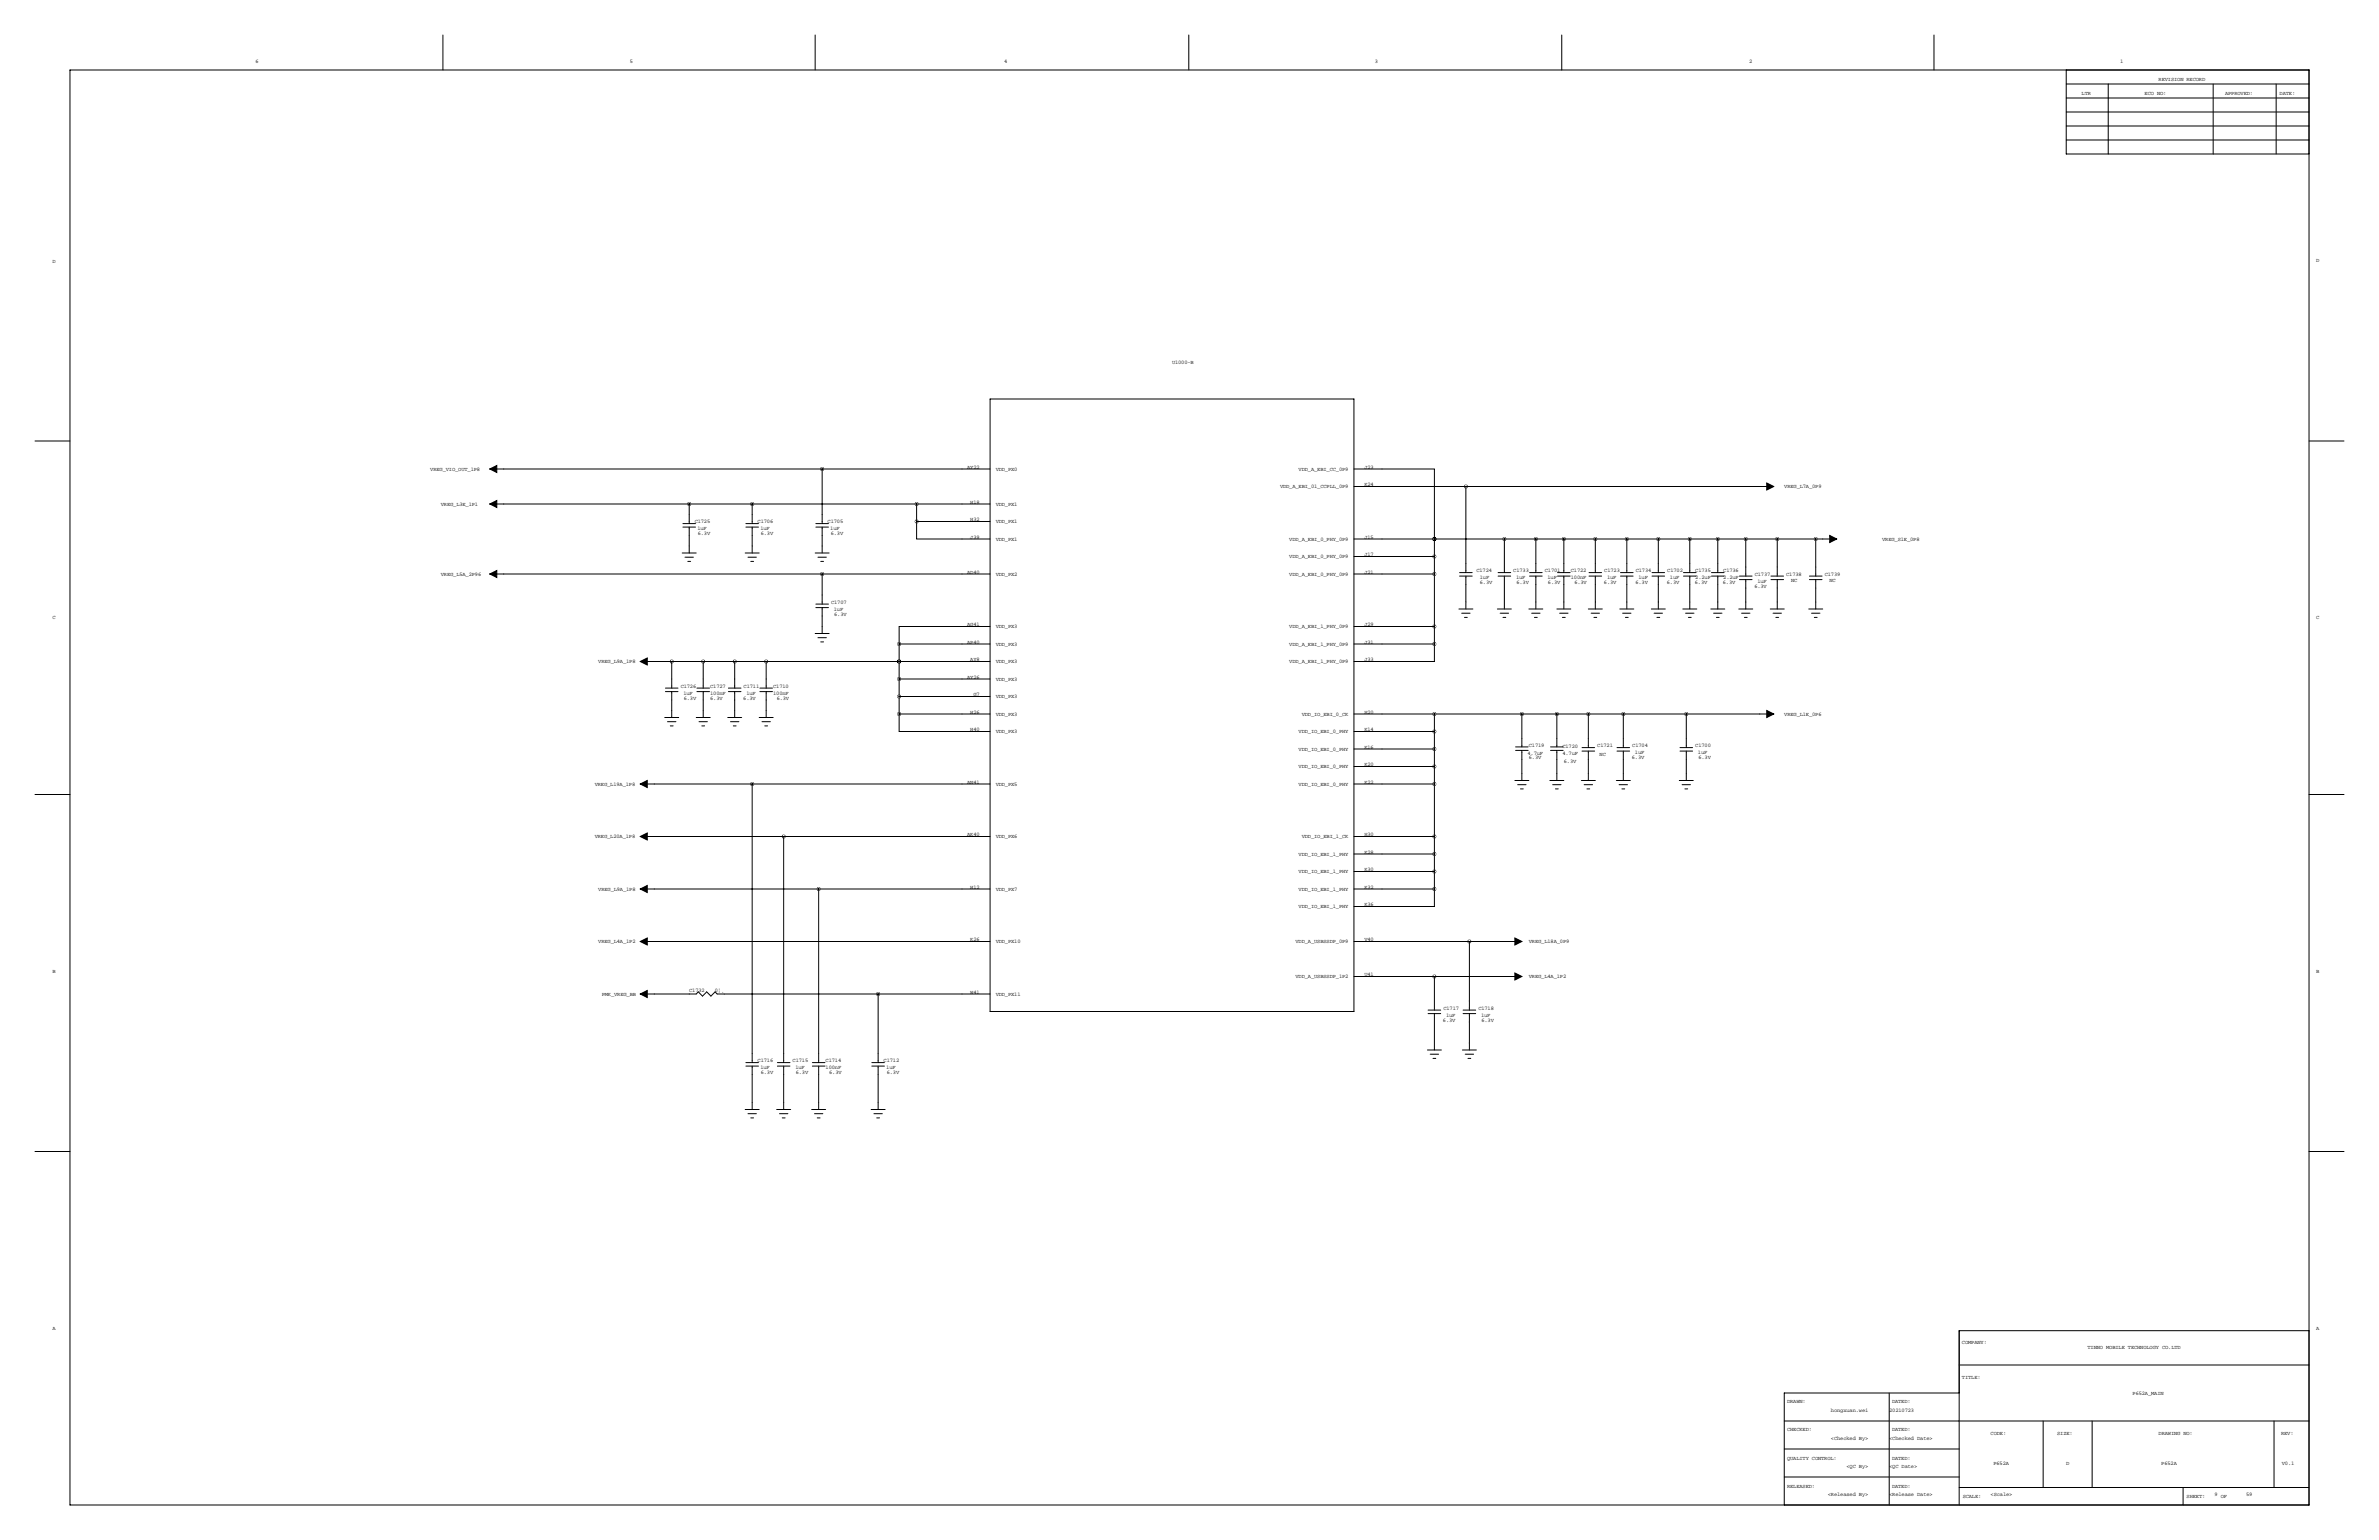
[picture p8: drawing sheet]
<svg xmlns="http://www.w3.org/2000/svg" width="864mm" height="559mm" viewBox="0 0 864 559" stroke-linecap="round" stroke-linejoin="round" font-family="sans-serif">
<defs><g id="words">
<g font-size="2">
<text x="92.7" y="22.9">6</text>
<text x="228.6" y="22.9">5</text>
<text x="364.5" y="22.9">4</text>
<text x="499.1" y="22.9">3</text>
<text x="635" y="22.9">2</text>
<text x="769.6" y="22.9">1</text>
<text x="783.6" y="29.2">REVISION RECORD</text>
<text x="755.6" y="34.3">LTR</text>
<text x="778.5" y="34.3">ECO NO:</text>
<text x="807.7" y="34.3">APPROVED:</text>
<text x="827.5" y="34.3">DATE:</text>
<text x="19.1" y="95.2">D</text>
<text x="840.7" y="95.2">D</text>
<text x="425.4" y="132.1">U1000-B</text>
<text x="156.2" y="170.7">VREG_VIO_OUT_1P8</text>
<text x="351.1" y="170.2">AY22</text>
<text x="361.4" y="170.7">VDD_PX0</text>
<text x="471.4" y="170.7">VDD_A_EBI_CC_0P9</text>
<text x="495.3" y="170.2">J23</text>
<text x="464.7" y="177.1">VDD_A_EBI_01_CCPLL_0P9</text>
<text x="495.3" y="176.5">K24</text>
<text x="647.7" y="177.1">VREG_L7A_0P9</text>
<text x="160" y="183.4">VREG_L3E_1P1</text>
<text x="352.2" y="182.9">H18</text>
<text x="361.4" y="183.4">VDD_PX1</text>
<text x="252.2" y="189.8">C1725</text>
<text x="275" y="189.8">C1706</text>
<text x="300.4" y="189.8">C1705</text>
<text x="352.2" y="189.2">H32</text>
<text x="361.4" y="189.8">VDD_PX1</text>
<text x="253.2" y="192.3">1uF</text>
<text x="253.3" y="194.1">6.3V</text>
<text x="276" y="192.3">1uF</text>
<text x="276.2" y="194.1">6.3V</text>
<text x="301.4" y="192.3">1uF</text>
<text x="301.6" y="194.1">6.3V</text>
<text x="352.2" y="195.6">J39</text>
<text x="361.4" y="196.1">VDD_PX1</text>
<text x="468" y="196.1">VDD_A_EBI_0_PHY_0P9</text>
<text x="495.3" y="195.6">J15</text>
<text x="683.3" y="196.1">VREG_S1E_0P8</text>
<text x="468" y="202.5">VDD_A_EBI_0_PHY_0P9</text>
<text x="495.3" y="201.9">J17</text>
<text x="160" y="208.8">VREG_L5A_2P96</text>
<text x="351.1" y="208.3">AD40</text>
<text x="361.4" y="208.8">VDD_PX2</text>
<text x="468" y="208.8">VDD_A_EBI_0_PHY_0P9</text>
<text x="495.3" y="208.3">J21</text>
<text x="535.9" y="207.6">C1724</text>
<text x="549.4" y="207.6">C1733</text>
<text x="560.8" y="207.6">C1701</text>
<text x="570.2" y="207.6">C1722</text>
<text x="582.4" y="207.6">C1723</text>
<text x="593.8" y="207.6">C1734</text>
<text x="605.2" y="207.6">C1702</text>
<text x="615.4" y="207.6">C1735</text>
<text x="625.6" y="207.6">C1736</text>
<text x="637" y="208.8">C1737</text>
<text x="648.4" y="208.8">C1738</text>
<text x="662.4" y="208.8">C1739</text>
<text x="537.2" y="210.1">1uF</text>
<text x="537.2" y="211.9">6.3V</text>
<text x="550.3" y="210.1">1uF</text>
<text x="550.5" y="211.9">6.3V</text>
<text x="561.8" y="210.1">1uF</text>
<text x="561.9" y="211.9">6.3V</text>
<text x="570.2" y="210.1">100nF</text>
<text x="571.5" y="211.9">6.3V</text>
<text x="582.2" y="211.9">6.3V</text>
<text x="583.4" y="210.1">1uF</text>
<text x="593.7" y="211.9">6.3V</text>
<text x="594.8" y="210.1">1uF</text>
<text x="605.1" y="211.9">6.3V</text>
<text x="606.2" y="210.1">1uF</text>
<text x="615.3" y="211.9">6.3V</text>
<text x="615.4" y="210.1">2.2uF</text>
<text x="625.4" y="211.9">6.3V</text>
<text x="625.6" y="210.1">2.2uF</text>
<text x="636.8" y="213.2">6.3V</text>
<text x="638" y="211.4">1uF</text>
<text x="650.2" y="211.2">NC</text>
<text x="664.1" y="211.2">NC</text>
<text x="301.7" y="219">C1707</text>
<text x="302.7" y="221.5">1uF</text>
<text x="19.1" y="224.8">C</text>
<text x="302.8" y="223.4">6.3V</text>
<text x="351.1" y="227.3">AG41</text>
<text x="361.4" y="227.9">VDD_PX3</text>
<text x="468" y="227.9">VDD_A_EBI_1_PHY_0P9</text>
<text x="495.3" y="227.3">J29</text>
<text x="840.7" y="224.8">C</text>
<text x="351.1" y="233.7">AP40</text>
<text x="495.3" y="233.7">J31</text>
<text x="361.4" y="234.2">VDD_PX3</text>
<text x="468" y="234.2">VDD_A_EBI_1_PHY_0P9</text>
<text x="217.2" y="240.6">VREG_L9A_1P8</text>
<text x="352.2" y="240">AY8</text>
<text x="361.4" y="240.6">VDD_PX3</text>
<text x="468" y="240.6">VDD_A_EBI_1_PHY_0P9</text>
<text x="495.3" y="240">J33</text>
<text x="247.1" y="249.5">C1726</text>
<text x="257.8" y="249.5">C1727</text>
<text x="270" y="249.5">C1711</text>
<text x="280.7" y="249.5">C1710</text>
<text x="351.1" y="246.4">AY26</text>
<text x="361.4" y="246.9">VDD_PX3</text>
<text x="248.1" y="252">1uF</text>
<text x="248.2" y="253.8">6.3V</text>
<text x="257.8" y="253.8">6.3V</text>
<text x="257.8" y="252">100nF</text>
<text x="269.8" y="253.8">6.3V</text>
<text x="270.9" y="252">1uF</text>
<text x="280.7" y="252">100nF</text>
<text x="281.9" y="253.8">6.3V</text>
<text x="353.3" y="252.7">G7</text>
<text x="361.4" y="253.3">VDD_PX3</text>
<text x="352.2" y="259.1">H26</text>
<text x="361.4" y="259.6">VDD_PX3</text>
<text x="472.5" y="259.6">VDD_IO_EBI_0_CK</text>
<text x="495.3" y="259.1">H20</text>
<text x="647.7" y="259.6">VREG_L1E_0P6</text>
<text x="352.2" y="265.4">H40</text>
<text x="361.4" y="266">VDD_PX3</text>
<text x="471.4" y="266">VDD_IO_EBI_0_PHY</text>
<text x="495.3" y="265.4">K14</text>
<text x="471.4" y="272.3">VDD_IO_EBI_0_PHY</text>
<text x="495.3" y="271.8">K16</text>
<text x="554.5" y="273.9">4.7uF</text>
<text x="555" y="271.1">C1719</text>
<text x="555" y="275.6">6.3V</text>
<text x="567.2" y="271.3">C1720</text>
<text x="567.2" y="273.9">4.7uF</text>
<text x="579.8" y="271.1">C1721</text>
<text x="580.7" y="274.2">NC</text>
<text x="592.4" y="275.4">6.3V</text>
<text x="592.5" y="271.1">C1704</text>
<text x="593.5" y="273.6">1uF</text>
<text x="615.4" y="271.1">C1700</text>
<text x="616.4" y="273.6">1uF</text>
<text x="616.5" y="275.4">6.3V</text>
<text x="471.4" y="278.7">VDD_IO_EBI_0_PHY</text>
<text x="495.3" y="278.1">K20</text>
<text x="567.7" y="276.9">6.3V</text>
<text x="215.9" y="285">VREG_L19A_1P8</text>
<text x="351.1" y="284.5">AN41</text>
<text x="361.4" y="285">VDD_PX5</text>
<text x="471.4" y="285">VDD_IO_EBI_0_PHY</text>
<text x="495.3" y="284.5">K22</text>
<text x="215.9" y="304.1">VREG_L20A_1P8</text>
<text x="351.1" y="303.5">AK40</text>
<text x="361.4" y="304.1">VDD_PX6</text>
<text x="472.5" y="304.1">VDD_IO_EBI_1_CK</text>
<text x="495.3" y="303.5">H30</text>
<text x="471.4" y="310.4">VDD_IO_EBI_1_PHY</text>
<text x="495.3" y="309.9">K28</text>
<text x="471.4" y="316.8">VDD_IO_EBI_1_PHY</text>
<text x="495.3" y="316.2">K30</text>
<text x="217.2" y="323.1">VREG_L9A_1P8</text>
<text x="352.2" y="322.6">H12</text>
<text x="361.4" y="323.1">VDD_PX7</text>
<text x="471.4" y="323.1">VDD_IO_EBI_1_PHY</text>
<text x="495.3" y="322.6">K32</text>
<text x="471.4" y="329.5">VDD_IO_EBI_1_PHY</text>
<text x="495.3" y="328.9">K36</text>
<text x="352.2" y="341.6">K26</text>
<text x="495.3" y="341.6">V40</text>
<text x="217.2" y="342.2">VREG_L4A_1P2</text>
<text x="361.4" y="342.2">VDD_PX10</text>
<text x="470.3" y="342.2">VDD_A_USBSSDP_0P9</text>
<text x="555" y="342.2">VREG_L18A_0P9</text>
<text x="19.1" y="353.1">B</text>
<text x="840.7" y="353.1">B</text>
<text x="250.2" y="360">C1732</text>
<text x="259.5" y="360">0¦¸</text>
<text x="470.3" y="354.9">VDD_A_USBSSDP_1P2</text>
<text x="495.3" y="354.3">U41</text>
<text x="555" y="354.9">VREG_L4A_1P2</text>
<text x="218.4" y="361.2">PMK_VREG_BB</text>
<text x="352.2" y="360.7">W41</text>
<text x="361.4" y="361.2">VDD_PX11</text>
<text x="523.8" y="370.7">6.3V</text>
<text x="524" y="366.3">C1717</text>
<text x="524.9" y="368.9">1uF</text>
<text x="536.7" y="366.3">C1718</text>
<text x="537.6" y="368.9">1uF</text>
<text x="537.8" y="370.7">6.3V</text>
<text x="275" y="385.4">C1716</text>
<text x="276" y="387.9">1uF</text>
<text x="276.2" y="389.7">6.3V</text>
<text x="287.7" y="385.4">C1715</text>
<text x="288.7" y="387.9">1uF</text>
<text x="288.9" y="389.7">6.3V</text>
<text x="299.7" y="385.4">C1714</text>
<text x="299.7" y="387.9">100nF</text>
<text x="301" y="389.7">6.3V</text>
<text x="320.8" y="385.4">C1712</text>
<text x="321.7" y="387.9">1uF</text>
<text x="321.9" y="389.7">6.3V</text>
<text x="19.1" y="482.6">A</text>
<text x="840.7" y="482.6">A</text>
<text x="712.2" y="487.7">COMPANY:</text>
<text x="757.8" y="489.5">TINNO MOBILE TECHNOLOGY CO.LTD</text>
<text x="712.2" y="500.4">TITLE:</text>
<text x="648.7" y="509.3">DRAWN:</text>
<text x="686.8" y="509.3">DATED:</text>
<text x="774.1" y="506">P652A_MAIN</text>
<text x="664.7" y="512.4">hongxuan.wei</text>
<text x="685.8" y="512.4">20210723</text>
<text x="648.7" y="519.4">CHECKED:</text>
<text x="686.8" y="519.4">DATED:</text>
<text x="722.6" y="520.7">CODE:</text>
<text x="746.8" y="520.7">SIZE:</text>
<text x="783.6" y="520.7">DRAWING NO:</text>
<text x="828" y="520.7">REV:</text>
<text x="664.7" y="522.5">&lt;Checked By&gt;</text>
<text x="685.8" y="522.5">&lt;Checked Date&gt;</text>
<text x="648.7" y="529.6">QUALITY CONTROL:</text>
<text x="670.3" y="532.7">&lt;QC By&gt;</text>
<text x="685.8" y="532.7">&lt;QC Date&gt;</text>
<text x="686.8" y="529.6">DATED:</text>
<text x="723.6" y="531.4">P652A</text>
<text x="750" y="531.4">D</text>
<text x="784.6" y="531.4">P652A</text>
<text x="828.3" y="531.4">V0.1</text>
<text x="648.7" y="539.8">RELEASED:</text>
<text x="686.8" y="539.8">DATED:</text>
<text x="663.5" y="542.8">&lt;Released By&gt;</text>
<text x="685.8" y="542.8">&lt;Release Date&gt;</text>
<text x="712.5" y="543.6">SCALE:</text>
<text x="722.6" y="542.8">&lt;Scale&gt;</text>
<text x="793.7" y="543.6">SHEET:</text>
<text x="803.9" y="542.8">9</text>
<text x="806.2" y="543.6">OF</text>
<text x="815.3" y="542.8">59</text>
</g>
</g></defs>
<g fill="none" stroke="#000" stroke-width=".36">
<path d="M160.8 12.7v12.7M295.9 12.7v12.7M431.5 12.7v12.7M566.9 12.7v12.7M702.1 12.7v12.7M25.4 25.4h812.8v520.7h-812.8zM750.1 35.6h88.1M750.1 30.5h88.1M750.1 25.4v30.5h88.1M765.3 30.5v25.4M803.4 30.5v25.4M826.3 30.5v25.4"/>
<path d="M750.1 50.8h88.1M750.1 45.7h88.1M750.1 40.6h88.1M359.4 144.8h132.1v222.2h-132.1zM12.7 160h12.7M177.8 170.2h181.6M298.5 170.2l-.1 19.8M491.5 170.2h29.2v25.4M491.5 176.5h152.4M532.1 176.5v31.3M838.2 160h12.7M177.8 182.9h181.6"/>
<path d="M247.9 190h4.6M247.9 191.3h4.6M250.2 182.9v7.1M250.2 191.3v9.4M270.8 190h4.5M270.8 191.3h4.5M273 191.3v9.4M273.1 182.9l-.1 7.1M296.2 190h4.5M296.2 191.3h4.5M298.4 191.3v9.4M332.7 189.2v6.4h26.7"/>
<path d="M332.7 189.2h26.7M332.7 182.9v6.3M491.5 195.6h175.2M520.7 195.6h.1M520.7 195.6v38.1M546.1 195.6v12.2M557.5 195.6v12.2M567.7 195.6v12.2M579.1 195.6v12.2M590.5 195.6v12.2M602 195.6v12.2M613.4 195.6v12.2"/>
<path d="M623.6 195.6v12.2M633.7 195.6v13.4M645.2 195.6v13.4M659.1 195.6v13.4M177.8 208.3h181.6M247.6 200.7h5.1M248.7 202.2h3M249.7 203.7h1M270.5 200.7h5.1M271.5 202.2h3.1M272.5 203.7h1.1M295.9 200.7h5.1"/>
<path d="M296.2 219.2h4.5M296.9 202.2h3.1M297.9 203.7h1.1M298.5 208.3l-.1 10.9M491.5 201.9h29.2M491.5 208.3h29.2M529.8 207.8h4.6M529.8 209h4.6M532.1 209v12M543.8 207.8h4.6M543.8 209h4.6M546.1 209v12"/>
<path d="M555.2 207.8h4.6M555.2 209h4.6M557.5 209v12M565.4 207.8h4.6M565.4 209h4.6M567.7 209v12M576.8 207.8h4.6M576.8 209h4.6M579.1 209v12M588.3 207.8h4.5M588.3 209h4.5M590.5 209v12"/>
<path d="M599.7 207.8h4.6M599.7 209h4.6M602 209v12M611.1 207.8h4.6M611.1 209h4.6M613.4 209v12M621.3 207.8h4.6M621.3 209h4.6M623.6 209v12M631.4 209h4.6M631.4 210.3h4.6M633.7 210.3v10.7"/>
<path d="M642.9 209h4.5M642.9 210.3h4.5M645.2 210.3v10.7M656.8 209h4.6M656.8 210.3h4.6M659.1 210.3v10.7M295.9 229.9h5.1M296.2 220.5h4.5M296.9 231.4h3.1M297.9 232.9h1.1M298.4 220.5v9.4M326.4 233.7h33"/>
<path d="M326.4 233.7v25.4M359.4 227.3h-33v6.4M491.5 233.7h29.2M520.7 233.7v6.3h-29.2M520.7 227.3h-29.2M529.6 221h5.1M530.6 222.5h3.1M531.6 224h1M543.6 221h5M544.6 222.5h3M545.6 224h1M555 221h5.1"/>
<path d="M556 222.5h3.1M557 224h1M565.1 221h5.1M566.2 222.5h3M567.2 224h1M576.6 221h5.1M577.6 222.5h3M578.6 224h1M588 221h5.1M589 222.5h3.1M590 224h1.1M599.4 221h5.1"/>
<path d="M600.5 222.5h3M601.5 224h1M610.9 221h5M611.9 222.5h3M612.9 224h1M621 221h5.1M622 222.5h3.1M623.1 224h1M631.2 221h5.1M632.2 222.5h3.1M633.2 224h1M642.6 221h5.1"/>
<path d="M643.6 222.5h3.1M644.7 224h1M656.6 221h5.1M657.6 222.5h3.1M658.6 224h1M232.4 240h127M241.6 249.7h4.5M241.6 251h4.5M243.8 240v9.7M243.8 251v9.3M253 249.7h4.6M253 251h4.6"/>
<path d="M255.3 251v9.3M255.3 240v9.7M264.4 249.7h4.6M264.4 251h4.6M266.7 251v9.3M266.7 240v9.7M275.8 249.7h4.6M275.8 251h4.6M278.1 240v9.7M278.1 251v9.3M326.4 259.1v6.3h33M326.4 240h.1"/>
<path d="M326.4 259.1h33M326.4 246.4h33M326.4 252.7h33M491.5 259.1h152.4M520.7 259.1v63.5M552.4 259.1v11.9M565.1 259.1v11.9M576.6 259.1v12.2M589.3 259.1v12.2M612.1 259.1v12.2M241.3 260.3h5.1M242.3 261.9h3.1"/>
<path d="M243.3 263.4h1M252.7 260.3h5.1M253.7 261.9h3.1M254.8 263.4h1M264.2 260.3h5M265.2 261.9h3M266.2 263.4h1M275.6 260.3h5.1M276.6 261.9h3.1M277.6 263.4h1M491.5 265.4h29.2M491.5 271.8h29.2"/>
<path d="M520.7 278.1h-29.2M550.2 272.3h4.5M550.2 271h4.5M552.4 272.3v10.9M562.9 272.3h4.5M562.9 271h4.5M565.1 272.3v10.9M574.3 271.3h4.6M574.3 272.5h4.6M576.6 272.5v10.7M587 271.3h4.6M587 272.5h4.6"/>
<path d="M589.3 272.5v10.7M609.9 271.3h4.5M609.9 272.5h4.5M612.1 272.5v10.7M12.7 288.3h12.7M232.4 284.5h127M273.1 284.5l-.1 101.1M491.5 284.5h29.2M549.9 283.2h5.1M550.9 284.7h3.1M551.9 286.3h1.1M562.6 283.2h5.1"/>
<path d="M563.6 284.7h3.1M564.6 286.3h1.1M574 283.2h5.1M575.1 284.7h3M576.1 286.3h1M586.7 283.2h5.1M587.8 284.7h3M588.8 286.3h1M609.6 283.2h5.1M610.6 284.7h3.1M611.6 286.3h1M838.2 288.3h12.7"/>
<path d="M232.4 303.5h127M284.5 303.5v82.1M491.5 303.5h29.2M491.5 316.2h29.2M520.7 309.9h-29.2M232.4 322.6h127M297.2 322.6v63M491.5 322.6h29.2M520.7 322.6v6.3h-29.2M232.4 341.6h127M491.5 341.6h60.9M491.5 354.3h60.9"/>
<path d="M520.7 354.3v12.2M533.4 341.6v24.9M232.4 360.7h20.3l.8-.8 1.5 1.5 1.5-1.5 1.6 1.5 1.5-1.5 .7 .8h99.1M318.8 360.7v24.9M518.4 366.5h4.6M518.4 367.8h4.6M520.7 367.8v13.2M531.1 366.5h4.6M531.1 367.8h4.6M533.4 367.8v13.2M270.8 385.6h4.5M270.8 386.8h4.5"/>
<path d="M273 386.8v15.8M282.2 385.6h4.6M282.2 386.8h4.6M284.5 386.8v15.8M294.9 385.6h4.6M294.9 386.8h4.6M297.2 386.8v15.8M316.5 385.6h4.6M316.5 386.8h4.6M318.8 386.8v15.8M518.2 381h5M519.2 382.5h3"/>
<path d="M520.2 384h1M530.9 381h5M531.9 382.5h3M532.9 384h1M12.7 417.8h12.7M270.5 402.6h5.1M271.5 404.1h3.1M272.5 405.6h1.1M281.9 402.6h5.1M283 404.1h3M284 405.6h1M294.6 402.6h5.1"/>
<path d="M295.7 404.1h3M296.7 405.6h1M316.2 402.6h5.1M317.2 404.1h3.1M318.3 405.6h1M838.2 417.8h12.7M711.2 495.3h127M838.2 482.9h-127v63.2M647.7 515.6h190.5M685.8 505.5v40.6M711.2 505.5h-63.5v40.6M741.7 515.6v24.1"/>
<path d="M759.5 515.6v24.1M825.5 515.6v24.1M647.7 535.9h63.5M647.7 525.8h63.5M711.2 539.8h127M792.5 539.8v6.3"/>
</g>
<g fill="#000" stroke="#000" stroke-width=".36">
<path d="M177.8 170.2l2.5-1.3v2.6zM641.3 175.3l2.6 1.2-2.6 1.3zM177.8 182.9l2.5-1.3v2.6zM664.2 194.3l2.5 1.3-2.5 1.3zM177.8 208.3l2.5-1.3v2.6zM232.4 240l2.5-1.2v2.5zM641.3 257.8l2.6 1.3-2.6 1.3zM232.4 284.5l2.5-1.3v2.6zM232.4 303.5l2.5-1.2v2.5zM232.4 322.6l2.5-1.3v2.6zM232.4 341.6l2.5-1.2v2.5zM549.9 353.1l2.5 1.2-2.5 1.3z"/>
<path d="M549.9 340.4l2.5 1.2-2.5 1.3zM232.4 360.7l2.5-1.3v2.6z"/>
</g>
<path d="M298.4 170.2a.05 .05 0 0 0 .1 0 .05 .05 0 0 0-.1 0zM250.1 182.9a.05 .05 0 0 0 .1 0 .05 .05 0 0 0-.1 0zM273 182.9a.05 .05 0 0 0 .1 0 .05 .05 0 0 0-.1 0zM332.7 182.9a.05 .05 0 0 0 .1 0 .05 .05 0 0 0-.1 0zM332.7 189.2a.05 .05 0 0 0 .1 0 .05 .05 0 0 0-.1 0zM326.3 259.1a.05 .05 0 0 0 .1 0 .05 .05 0 0 0-.1 0zM326.3 252.7a.05 .05 0 0 0 .1 0 .05 .05 0 0 0-.1 0zM326.3 246.4a.05 .05 0 0 0 .1 0 .05 .05 0 0 0-.1 0zM326.3 240a.05 .05 0 0 0 .1 0 .05 .05 0 0 0-.1 0zM255.2 240a.05 .05 0 0 0 .1 0 .05 .05 0 0 0-.1 0zM278.1 240a.05 .05 0 0 0 .1 0 .05 .05 0 0 0-.1 0zM326.3 233.7a.05 .05 0 0 0 .1 0 .05 .05 0 0 0-.1 0zM243.8 240a.05 .05 0 0 0 .1 0 .05 .05 0 0 0-.1 0zM552.4 259.1a.05 .05 0 0 0 .1 0 .05 .05 0 0 0-.1 0zM565.1 259.1a.05 .05 0 0 0 .1 0 .05 .05 0 0 0-.1 0zM576.5 259.1a.05 .05 0 0 0 .1 0 .05 .05 0 0 0-.1 0zM589.2 259.1a.05 .05 0 0 0 .1 0 .05 .05 0 0 0-.1 0zM612.1 259.1a.05 .05 0 0 0 .1 0 .05 .05 0 0 0-.1 0zM567.6 195.6a.05 .05 0 0 0 .1 0 .05 .05 0 0 0-.1 0zM579.1 195.6a.05 .05 0 0 0 .1 0 .05 .05 0 0 0-.1 0zM326.3 240a.05 .05 0 0 0 .1 0 .05 .05 0 0 0-.1 0zM298.4 208.3a.05 .05 0 0 0 .1 0 .05 .05 0 0 0-.1 0zM273 284.5a.05 .05 0 0 0 .1 0 .05 .05 0 0 0-.1 0zM284.4 303.5a.05 .05 0 0 0 .1 0 .05 .05 0 0 0-.1 0zM297.1 322.6a.05 .05 0 0 0 .1 0 .05 .05 0 0 0-.1 0zM318.7 360.7a.05 .05 0 0 0 .1 0 .05 .05 0 0 0-.1 0zM532.1 176.5a.05 .05 0 0 0 .1 0 .05 .05 0 0 0-.1 0zM557.5 195.6a.05 .05 0 0 0 .1 0 .05 .05 0 0 0-.1 0zM601.9 195.6a.05 .05 0 0 0 .1 0 .05 .05 0 0 0-.1 0zM590.5 195.6a.05 .05 0 0 0 .1 0 .05 .05 0 0 0-.1 0zM613.4 195.6a.05 .05 0 0 0 .1 0 .05 .05 0 0 0-.1 0zM623.5 195.6a.05 .05 0 0 0 .1 0 .05 .05 0 0 0-.1 0zM633.7 195.6a.05 .05 0 0 0 .1 0 .05 .05 0 0 0-.1 0zM645.1 195.6a.05 .05 0 0 0 .1 0 .05 .05 0 0 0-.1 0zM659.1 195.6a.05 .05 0 0 0 .1 0 .05 .05 0 0 0-.1 0z" fill="#000" stroke="#000" stroke-width="1.3"/>
<use href="#words"/>
</svg>
